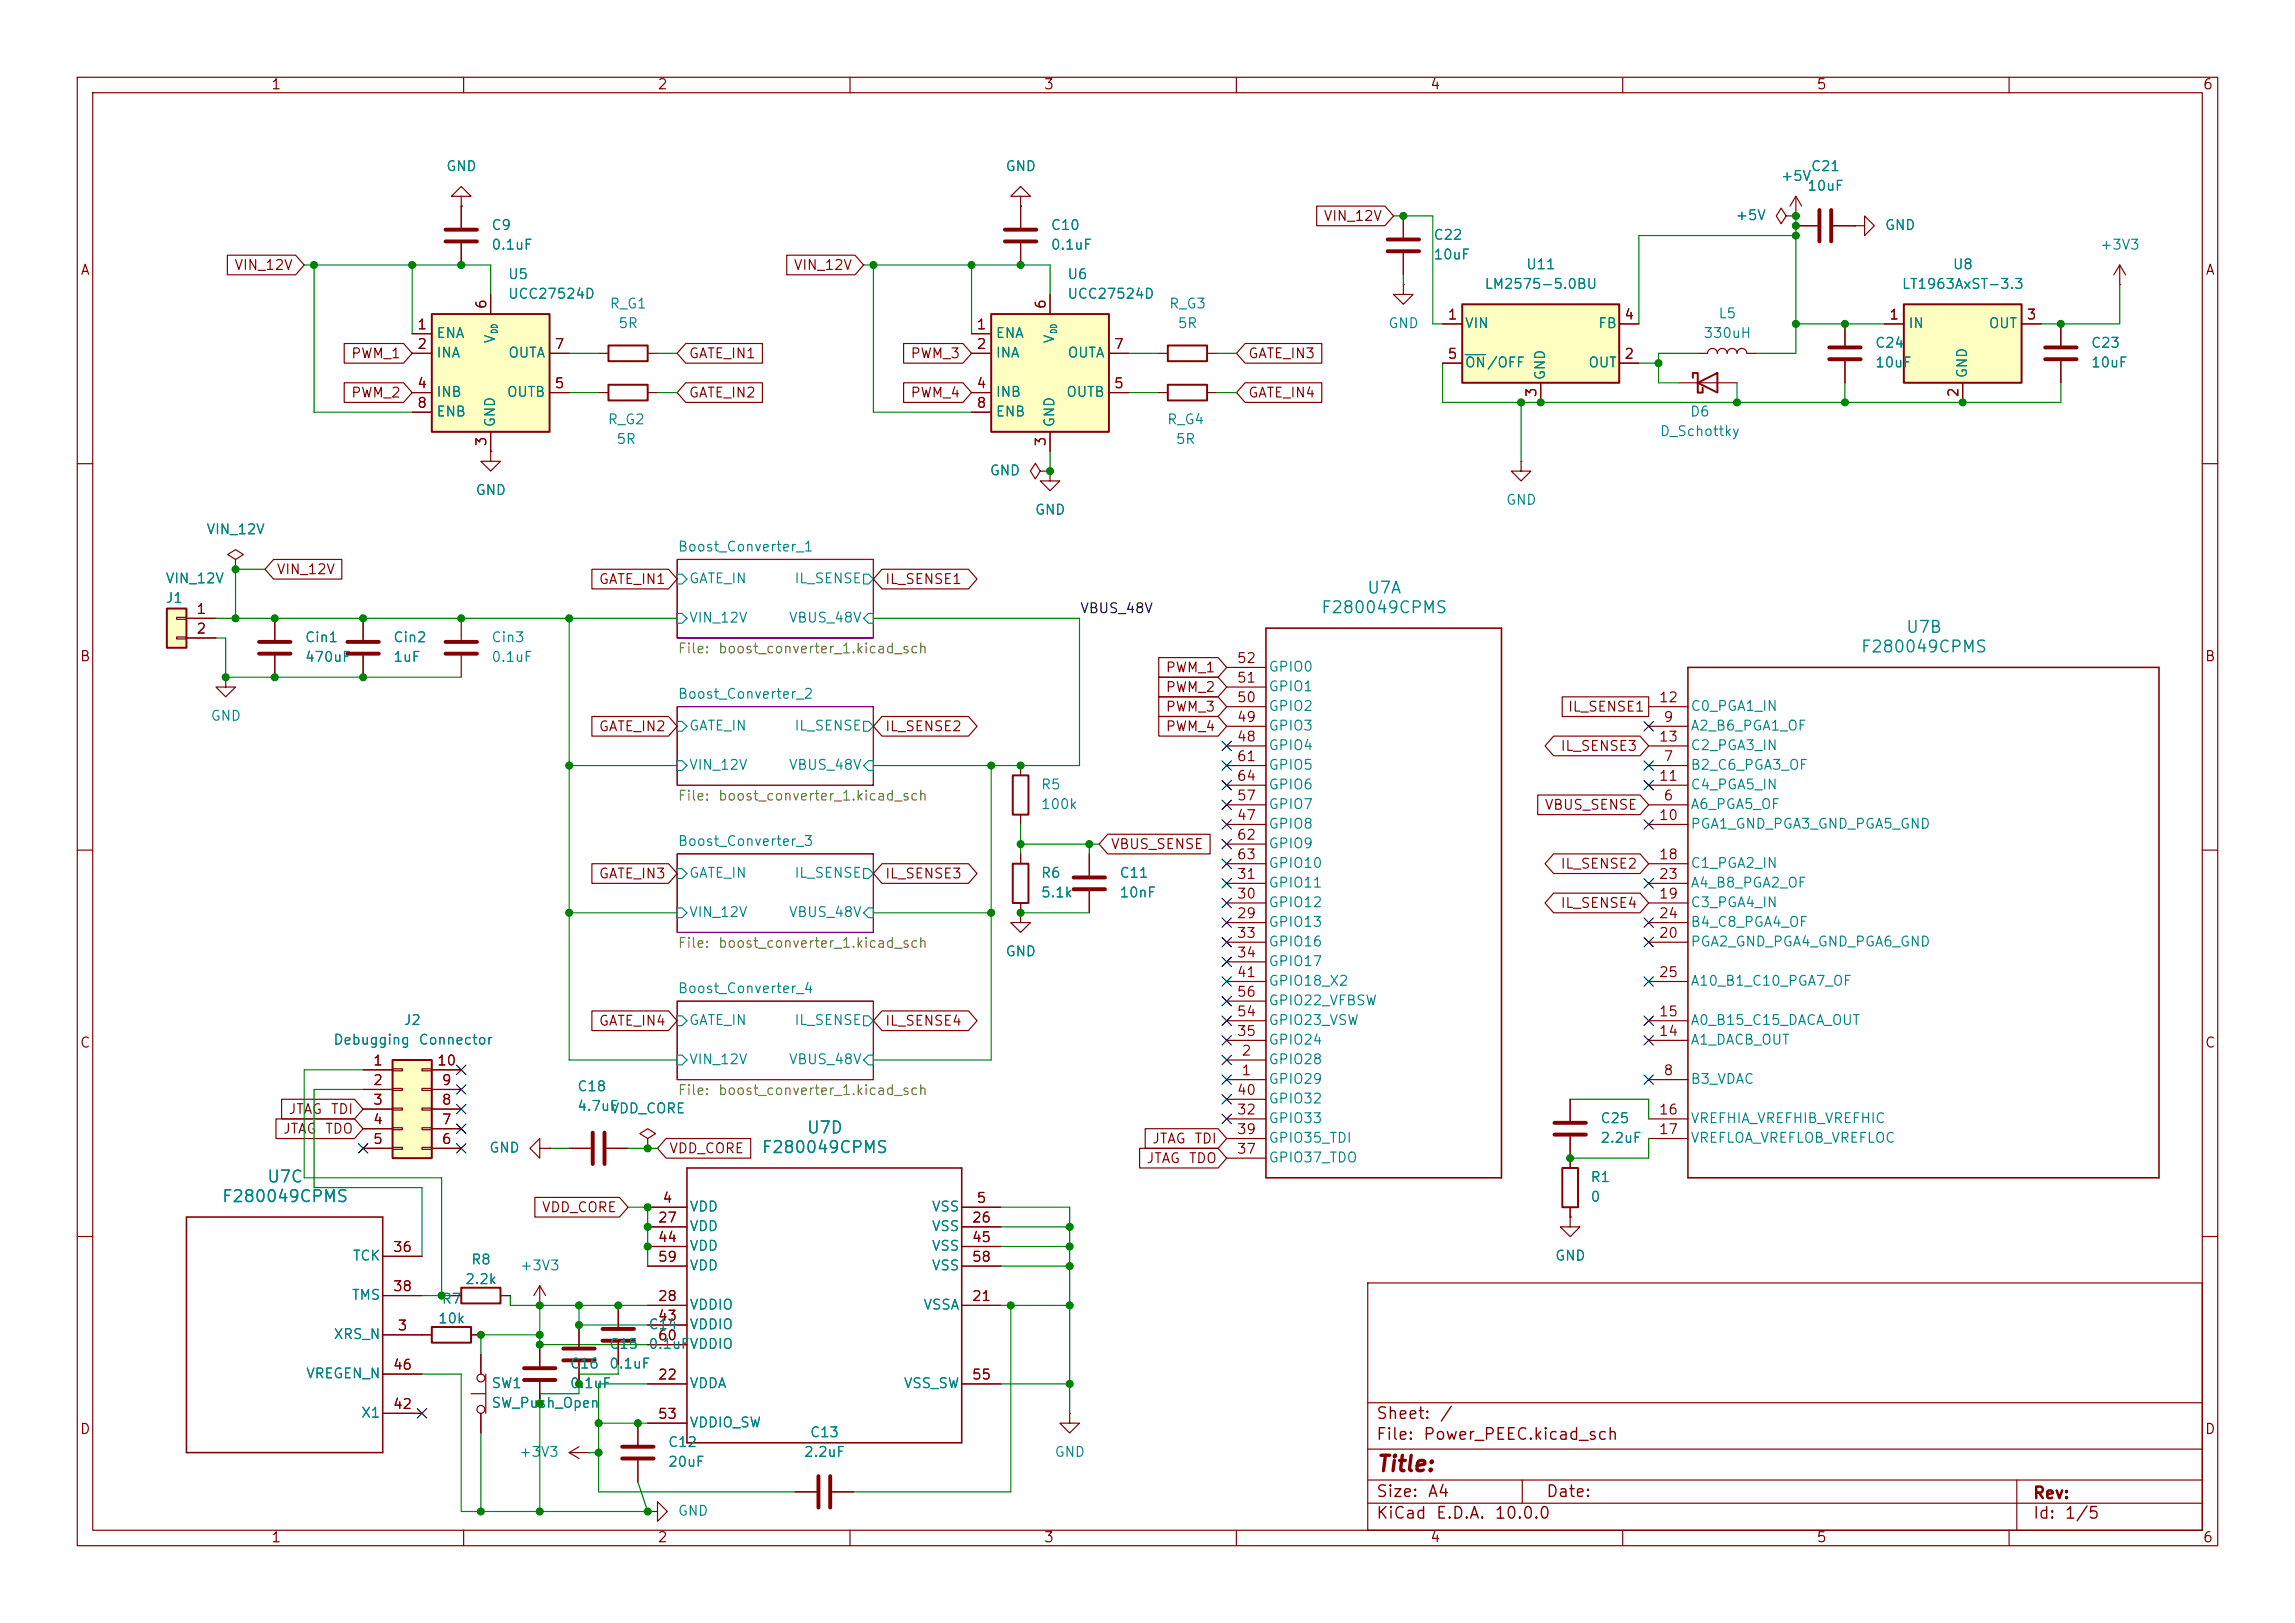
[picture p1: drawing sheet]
<svg xmlns="http://www.w3.org/2000/svg" width="297mm" height="210mm" viewBox="0 0 297 210" stroke-linecap="round" stroke-linejoin="round" font-family="sans-serif">
<defs><g id="words">
<text font-size="2" fill="#840000" x="178" y="190.9">Title:</text>
<g font-size="1.5" fill="#008484">
<text x="176.8" y="77.2">U7A</text>
<text x="170.9" y="79.7">F280049CPMS</text>
<text x="246.6" y="82.3">U7B</text>
<text x="240.7" y="84.8">F280049CPMS</text>
<text x="98.5" y="149.6">F280049CPMS</text>
<text x="104.3" y="147">U7D</text>
<text x="28.6" y="155.9">F280049CPMS</text>
<text x="34.5" y="153.4">U7C</text>
</g>
<g font-size="1.5" fill="#840000">
<text x="178" y="184">Sheet:</text>
<text x="186.2" y="184">/</text>
<text x="178" y="186.7">File:</text>
<text x="184.1" y="186.7">Power_PEEC.kicad_sch</text>
<text x="178" y="196.9">KiCad</text>
<text x="178" y="194.1">Size:</text>
<text x="184.7" y="194.1">A4</text>
<text x="185.7" y="196.9">E.D.A.</text>
<text x="193.3" y="196.9">10.0.0</text>
<text x="200" y="194.1">Date:</text>
<text x="263" y="194.3">Rev:</text>
<text x="263" y="196.9">Id:</text>
<text x="267.1" y="196.9">1/5</text>
</g>
<g font-size="1.3" fill="#840000">
<text x="35" y="11.9">1</text>
<text x="85" y="11.9">2</text>
<text x="135" y="11.9">3</text>
<text x="185" y="11.9">4</text>
<text x="235" y="11.9">5</text>
<text x="285" y="11.9">6</text>
<text x="171.2" y="28.9">VIN_12V</text>
<text x="10.3" y="35.9">A</text>
<text x="30.2" y="35.2">VIN_12V</text>
<text x="102.6" y="35.2">VIN_12V</text>
<text x="285.3" y="35.9">A</text>
<text x="63.2" y="40.1" transform="rotate(-90 63.2 40.1)">6</text>
<text x="135.6" y="40.1" transform="rotate(-90 135.6 40.1)">6</text>
<text x="187.3" y="41.7">1</text>
<text x="210.1" y="41.7">4</text>
<text x="244.4" y="41.7">1</text>
<text x="262.2" y="41.7">3</text>
<text x="45.4" y="46.7">PWM_1</text>
<text x="53.9" y="42.9">1</text>
<text x="53.9" y="45.5">2</text>
<text x="71.7" y="45.5">7</text>
<text x="89.1" y="46.7">GATE_IN1</text>
<text x="117.7" y="46.7">PWM_3</text>
<text x="126.3" y="42.9">1</text>
<text x="126.3" y="45.5">2</text>
<text x="144.1" y="45.5">7</text>
<text x="161.4" y="46.7">GATE_IN3</text>
<text x="187.3" y="46.7">5</text>
<text x="210.1" y="46.7">2</text>
<text x="45.4" y="51.8">PWM_2</text>
<text x="53.9" y="50.5">4</text>
<text x="53.9" y="53.1">8</text>
<text x="71.7" y="50.5">5</text>
<text x="89.1" y="51.8">GATE_IN2</text>
<text x="117.7" y="51.8">PWM_4</text>
<text x="126.3" y="50.5">4</text>
<text x="126.3" y="53.1">8</text>
<text x="144.1" y="50.5">5</text>
<text x="161.4" y="51.8">GATE_IN4</text>
<text x="199.1" y="51.5" transform="rotate(-90 199.1 51.5)">3</text>
<text x="253.7" y="51.5" transform="rotate(-90 253.7 51.5)">2</text>
<text x="63.2" y="57.9" transform="rotate(-90 63.2 57.9)">3</text>
<text x="135.6" y="57.9" transform="rotate(-90 135.6 57.9)">3</text>
<text x="35.7" y="74.6">VIN_12V</text>
<text x="77.4" y="75.9">GATE_IN1</text>
<text x="114.5" y="75.9">IL_SENSE1</text>
<text x="25.3" y="79.8">1</text>
<text x="25.3" y="82.3">2</text>
<text x="10.3" y="85.9">B</text>
<text x="150.8" y="87.3">PWM_1</text>
<text x="150.8" y="89.9">PWM_2</text>
<text x="160" y="88.6">51</text>
<text x="160" y="86.1">52</text>
<text x="285.3" y="85.9">B</text>
<text x="77.4" y="94.9">GATE_IN2</text>
<text x="114.5" y="94.9">IL_SENSE2</text>
<text x="150.8" y="92.4">PWM_3</text>
<text x="150.8" y="94.9">PWM_4</text>
<text x="160" y="93.7">49</text>
<text x="160" y="91.2">50</text>
<text x="202.8" y="92.4">IL_SENSE1</text>
<text x="214.6" y="91.2">12</text>
<text x="215.2" y="93.7">9</text>
<text x="160" y="96.3">48</text>
<text x="160" y="98.8">61</text>
<text x="160" y="101.3">64</text>
<text x="201.9" y="97.5">IL_SENSE3</text>
<text x="214.6" y="101.3">11</text>
<text x="214.6" y="96.3">13</text>
<text x="215.2" y="98.8">7</text>
<text x="160" y="106.4">47</text>
<text x="160" y="103.9">57</text>
<text x="199.8" y="105.1">VBUS_SENSE</text>
<text x="214.6" y="106.4">10</text>
<text x="215.2" y="103.9">6</text>
<text x="77.4" y="114">GATE_IN3</text>
<text x="114.5" y="114">IL_SENSE3</text>
<text x="143.7" y="110.2">VBUS_SENSE</text>
<text x="160" y="109">62</text>
<text x="160" y="111.5">63</text>
<text x="201.9" y="112.7">IL_SENSE2</text>
<text x="214.6" y="111.5">18</text>
<text x="160" y="119.1">29</text>
<text x="160" y="116.6">30</text>
<text x="160" y="114">31</text>
<text x="201.9" y="117.8">IL_SENSE4</text>
<text x="214.6" y="116.6">19</text>
<text x="214.6" y="114">23</text>
<text x="214.6" y="119.1">24</text>
<text x="160" y="121.7">33</text>
<text x="160" y="124.2">34</text>
<text x="214.6" y="121.7">20</text>
<text x="160" y="126.7">41</text>
<text x="160" y="131.8">54</text>
<text x="160" y="129.3">56</text>
<text x="214.6" y="131.8">15</text>
<text x="214.6" y="126.7">25</text>
<text x="10.3" y="135.9">C</text>
<text x="77.4" y="133">GATE_IN4</text>
<text x="114.5" y="133">IL_SENSE4</text>
<text x="160" y="134.4">35</text>
<text x="160.6" y="136.9">2</text>
<text x="214.6" y="134.4">14</text>
<text x="285.3" y="135.9">C</text>
<text x="48.2" y="138.2">1</text>
<text x="48.2" y="140.7">2</text>
<text x="48.2" y="143.3">3</text>
<text x="56.5" y="138.2">10</text>
<text x="57.1" y="143.3">8</text>
<text x="57.1" y="140.7">9</text>
<text x="160" y="142">40</text>
<text x="160.6" y="139.4">1</text>
<text x="215.2" y="139.4">8</text>
<text x="36.5" y="147">JTAG</text>
<text x="37.3" y="144.5">JTAG</text>
<text x="42" y="147">TDO</text>
<text x="42.7" y="144.5">TDI</text>
<text x="48.2" y="145.8">4</text>
<text x="48.2" y="148.3">5</text>
<text x="57.1" y="148.3">6</text>
<text x="57.1" y="145.8">7</text>
<text x="86.5" y="149.5">VDD_CORE</text>
<text x="149" y="148.3">JTAG</text>
<text x="154.5" y="148.3">TDI</text>
<text x="160" y="144.5">32</text>
<text x="160" y="149.6">37</text>
<text x="160" y="147.1">39</text>
<text x="214.6" y="144.5">16</text>
<text x="214.6" y="147.1">17</text>
<text x="85.7" y="156">4</text>
<text x="126.3" y="156">5</text>
<text x="148.3" y="150.8">JTAG</text>
<text x="153.8" y="150.8">TDO</text>
<text x="70" y="157.2">VDD_CORE</text>
<text x="85" y="158.5">27</text>
<text x="85" y="161">44</text>
<text x="125.7" y="158.5">26</text>
<text x="125.7" y="161">45</text>
<text x="50.8" y="162.3">36</text>
<text x="50.8" y="167.4">38</text>
<text x="85" y="163.6">59</text>
<text x="125.7" y="163.6">58</text>
<text x="51.4" y="172.5">3</text>
<text x="85" y="168.7">28</text>
<text x="85" y="171.2">43</text>
<text x="85" y="173.7">60</text>
<text x="125.7" y="168.7">21</text>
<text x="50.8" y="177.5">46</text>
<text x="85" y="178.8">22</text>
<text x="125.7" y="178.8">55</text>
<text x="10.3" y="185.9">D</text>
<text x="50.8" y="182.6">42</text>
<text x="85" y="183.9">53</text>
<text x="285.3" y="185.9">D</text>
<text x="35" y="199.9">1</text>
<text x="85" y="199.9">2</text>
<text x="135" y="199.9">3</text>
<text x="185" y="199.9">4</text>
<text x="235" y="199.9">5</text>
<text x="285" y="199.9">6</text>
</g>
<g font-size="1.3" fill="#008484">
<text x="57.7" y="22.5">GND</text>
<text x="130" y="22.5">GND</text>
<text x="230.4" y="23.7">+5V</text>
<text x="234.3" y="22.5">C21</text>
<text x="224.5" y="28.8">+5V</text>
<text x="233.8" y="25">10uF</text>
<text x="63.5" y="30.1">C9</text>
<text x="63.5" y="32.6">0.1uF</text>
<text x="135.9" y="30.1">C10</text>
<text x="135.9" y="32.6">0.1uF</text>
<text x="185.4" y="31.3">C22</text>
<text x="185.4" y="33.9">10uF</text>
<text x="197.4" y="35.2">U11</text>
<text x="243.8" y="30.1">GND</text>
<text x="252.6" y="35.2">U8</text>
<text x="271.7" y="32.6">+3V3</text>
<text x="65.7" y="36.4">U5</text>
<text x="65.7" y="39">UCC27524D</text>
<text x="78.8" y="40.2">R_G1</text>
<text x="138" y="36.4">U6</text>
<text x="138" y="39">UCC27524D</text>
<text x="151.2" y="40.2">R_G3</text>
<text x="192" y="37.7">LM2575-5.0BU</text>
<text x="222.3" y="41.5">L5</text>
<text x="246" y="37.7">LT1963AxST-3.3</text>
<text x="56.4" y="44">ENA</text>
<text x="56.4" y="46.6">INA</text>
<text x="64.4" y="44.5" transform="rotate(-90 64.4 44.5)">V</text>
<text x="65.7" y="46.6">OUTA</text>
<text x="79.9" y="42.8">5R</text>
<text x="128.8" y="44">ENA</text>
<text x="128.8" y="46.6">INA</text>
<text x="136.8" y="44.5" transform="rotate(-90 136.8 44.5)">V</text>
<text x="138.1" y="46.6">OUTA</text>
<text x="152.3" y="42.8">5R</text>
<text x="179.6" y="42.8">GND</text>
<text x="189.5" y="42.8">VIN</text>
<text x="189.5" y="47.9">ON/OFF</text>
<text x="205.5" y="47.9">OUT</text>
<text x="206.7" y="42.8">FB</text>
<text x="220.4" y="44">330uH</text>
<text x="242.6" y="45.3">C24</text>
<text x="242.6" y="47.9">10uF</text>
<text x="246.9" y="42.8">IN</text>
<text x="257.3" y="42.8">OUT</text>
<text x="270.5" y="45.3">C23</text>
<text x="270.5" y="47.9">10uF</text>
<text x="56.4" y="51.7">INB</text>
<text x="65.5" y="51.7">OUTB</text>
<text x="128.8" y="51.7">INB</text>
<text x="137.9" y="51.7">OUTB</text>
<text x="200.3" y="49.3" transform="rotate(-90 200.3 49.3)">GND</text>
<text x="254.9" y="49" transform="rotate(-90 254.9 49)">GND</text>
<text x="56.4" y="54.2">ENB</text>
<text x="64.4" y="55.4" transform="rotate(-90 64.4 55.4)">GND</text>
<text x="78.6" y="55.2">R_G2</text>
<text x="79.7" y="57.8">5R</text>
<text x="128.8" y="54.2">ENB</text>
<text x="136.8" y="55.4" transform="rotate(-90 136.8 55.4)">GND</text>
<text x="151" y="55.2">R_G4</text>
<text x="152.1" y="57.8">5R</text>
<text x="214.7" y="56.7">D_Schottky</text>
<text x="218.6" y="54.2">D6</text>
<text x="61.5" y="64.4">GND</text>
<text x="128" y="61.8">GND</text>
<text x="194.8" y="65.6">GND</text>
<text x="26.6" y="69.4">VIN_12V</text>
<text x="87.6" y="71.7">Boost_Converter_1</text>
<text x="133.9" y="66.9">GND</text>
<text x="21.3" y="75.8">VIN_12V</text>
<text x="89.1" y="75.8">GATE_IN</text>
<text x="102.7" y="75.8">IL_SENSE</text>
<text x="21.3" y="78.3">J1</text>
<text x="39.4" y="83.4">Cin1</text>
<text x="50.8" y="83.4">Cin2</text>
<text x="63.5" y="83.4">Cin3</text>
<text x="89.1" y="80.9">VIN_12V</text>
<text x="102" y="80.9">VBUS_48V</text>
<text x="39.4" y="86">470uF</text>
<text x="50.8" y="86">1uF</text>
<text x="63.5" y="86">0.1uF</text>
<text x="164.1" y="89.8">GPIO1</text>
<text x="164.1" y="87.2">GPIO0</text>
<text x="27.2" y="93.6">GND</text>
<text x="87.6" y="90.7">Boost_Converter_2</text>
<text x="89.1" y="94.8">GATE_IN</text>
<text x="102.7" y="94.8">IL_SENSE</text>
<text x="164.1" y="94.8">GPIO3</text>
<text x="164.1" y="92.3">GPIO2</text>
<text x="218.7" y="94.8">A2_B6_PGA1_OF</text>
<text x="218.7" y="92.3">C0_PGA1_IN</text>
<text x="89.1" y="99.9">VIN_12V</text>
<text x="102" y="99.9">VBUS_48V</text>
<text x="164.1" y="97.4">GPIO4</text>
<text x="164.1" y="99.9">GPIO5</text>
<text x="218.7" y="99.9">B2_C6_PGA3_OF</text>
<text x="218.7" y="97.4">C2_PGA3_IN</text>
<text x="134.6" y="102.5">R5</text>
<text x="134.6" y="105">100k</text>
<text x="164.1" y="107.5">GPIO8</text>
<text x="164.1" y="105">GPIO7</text>
<text x="164.1" y="102.5">GPIO6</text>
<text x="218.7" y="105">A6_PGA5_OF</text>
<text x="218.7" y="107.5">PGA1_GND_PGA3_GND_PGA5_GND</text>
<text x="218.7" y="102.5">C4_PGA5_IN</text>
<text x="87.6" y="109.8">Boost_Converter_3</text>
<text x="89.1" y="113.9">GATE_IN</text>
<text x="102.7" y="113.9">IL_SENSE</text>
<text x="134.6" y="113.9">R6</text>
<text x="144.8" y="113.9">C11</text>
<text x="164.1" y="110.1">GPIO9</text>
<text x="164.1" y="112.6">GPIO10</text>
<text x="218.7" y="112.6">C1_PGA2_IN</text>
<text x="89.1" y="119">VIN_12V</text>
<text x="102" y="119">VBUS_48V</text>
<text x="134.6" y="116.4">5.1k</text>
<text x="144.8" y="116.4">10nF</text>
<text x="164.1" y="117.7">GPIO12</text>
<text x="164.1" y="115.2">GPIO11</text>
<text x="218.7" y="117.7">C3_PGA4_IN</text>
<text x="218.7" y="115.2">A4_B8_PGA2_OF</text>
<text x="130" y="124.1">GND</text>
<text x="164.1" y="120.2">GPIO13</text>
<text x="164.1" y="122.8">GPIO16</text>
<text x="164.1" y="125.3">GPIO17</text>
<text x="218.7" y="122.8">PGA2_GND_PGA4_GND_PGA6_GND</text>
<text x="218.7" y="120.2">B4_C8_PGA4_OF</text>
<text x="87.6" y="128.8">Boost_Converter_4</text>
<text x="164.1" y="127.9">GPIO18_X2</text>
<text x="164.1" y="130.4">GPIO22_VFBSW</text>
<text x="218.7" y="127.9">A10_B1_C10_PGA7_OF</text>
<text x="43" y="135.5">Debugging</text>
<text x="52.1" y="132.9">J2</text>
<text x="54.1" y="135.5">Connector</text>
<text x="89.1" y="132.9">GATE_IN</text>
<text x="102.7" y="132.9">IL_SENSE</text>
<text x="164.1" y="135.5">GPIO24</text>
<text x="164.1" y="132.9">GPIO23_VSW</text>
<text x="218.7" y="135.5">A1_DACB_OUT</text>
<text x="218.7" y="132.9">A0_B15_C15_DACA_OUT</text>
<text x="74.6" y="141.5">C18</text>
<text x="89.1" y="138">VIN_12V</text>
<text x="102" y="138">VBUS_48V</text>
<text x="164.1" y="140.6">GPIO29</text>
<text x="164.1" y="138">GPIO28</text>
<text x="164.1" y="143.1">GPIO32</text>
<text x="218.7" y="140.6">B3_VDAC</text>
<text x="63.2" y="149.5">GND</text>
<text x="74.6" y="144.1">4.7uF</text>
<text x="78.9" y="144.4">VDD_CORE</text>
<text x="164.1" y="145.6">GPIO33</text>
<text x="164.1" y="148.2">GPIO35_TDI</text>
<text x="207" y="145.6">C25</text>
<text x="207" y="148.2">2.2uF</text>
<text x="218.7" y="145.6">VREFHIA_VREFHIB_VREFHIC</text>
<text x="218.7" y="148.2">VREFLOA_VREFLOB_VREFLOC</text>
<text x="164.1" y="150.7">GPIO37_TDO</text>
<text x="205.7" y="153.3">R1</text>
<text x="205.7" y="155.8">0</text>
<text x="89.2" y="157.1">VDD</text>
<text x="89.2" y="159.6">VDD</text>
<text x="120.5" y="157.1">VSS</text>
<text x="120.5" y="159.6">VSS</text>
<text x="45.6" y="163.4">TCK</text>
<text x="60.1" y="166.5">2.2k</text>
<text x="60.9" y="163.9">R8</text>
<text x="67.2" y="164.7">+3V3</text>
<text x="89.2" y="162.2">VDD</text>
<text x="89.2" y="164.7">VDD</text>
<text x="120.5" y="162.2">VSS</text>
<text x="120.5" y="164.7">VSS</text>
<text x="201.2" y="163.4">GND</text>
<text x="43.1" y="173.6">XRS_N</text>
<text x="45.4" y="168.5">TMS</text>
<text x="56.6" y="171.6">10k</text>
<text x="57.1" y="169">R7</text>
<text x="83.8" y="172.3">C14</text>
<text x="89.2" y="169.8">VDDIO</text>
<text x="89.2" y="172.3">VDDIO</text>
<text x="119.4" y="169.8">VSSA</text>
<text x="39.5" y="178.7">VREGEN_N</text>
<text x="63.5" y="179.9">SW1</text>
<text x="73.7" y="177.4">C16</text>
<text x="73.7" y="179.9">0.1uF</text>
<text x="78.7" y="174.9">C15</text>
<text x="78.7" y="177.4">0.1uF</text>
<text x="83.8" y="174.9">0.1uF</text>
<text x="89.2" y="179.9">VDDA</text>
<text x="89.2" y="174.9">VDDIO</text>
<text x="116.9" y="179.9">VSS_SW</text>
<text x="46.7" y="183.7">X1</text>
<text x="63.5" y="182.5">SW_Push_Open</text>
<text x="89.2" y="185">VDDIO_SW</text>
<text x="67.1" y="188.8">+3V3</text>
<text x="86.4" y="187.6">C12</text>
<text x="86.4" y="190.1">20uF</text>
<text x="103.9" y="188.8">2.2uF</text>
<text x="104.7" y="186.3">C13</text>
<text x="136.4" y="188.8">GND</text>
<text x="87.6" y="196.4">GND</text>
</g>
<text font-size="1.3" x="139.7" y="79.7">VBUS_48V</text>
<g font-size="1.3" fill="#848400">
<text x="87.6" y="84.9">File:</text>
<text x="92.9" y="84.9">boost_converter_1.kicad_sch</text>
<text x="87.6" y="103.9">File:</text>
<text x="92.9" y="103.9">boost_converter_1.kicad_sch</text>
<text x="87.6" y="123">File:</text>
<text x="92.9" y="123">boost_converter_1.kicad_sch</text>
<text x="87.6" y="142">File:</text>
<text x="92.9" y="142">boost_converter_1.kicad_sch</text>
</g>
<g font-size=".8" fill="#008484">
<text x="64.6" y="43.2" transform="rotate(-90 64.6 43.2)">DD</text>
<text x="136.9" y="43.2" transform="rotate(-90 136.9 43.2)">DD</text>
</g>
</g></defs>
<g fill="none" stroke="#840000" stroke-width=".15">
<path d="M10 10h277v190h-277zM12 12h273v186h-273zM60 10v2M110 10v2M160 10v2M210 10v2M260 10v2M149.9 50.8h1.2M149.9 45.7h1.2M156.2 50.8h1.3M156.2 45.7h1.3M217.2 49.5h7.6"/>
<path d="M266.7 41.9v2.8M266.7 46.7v2.8M10 60h2M285 60h2M35.6 80v2.8M35.6 84.8v2.8M47 80v2.8M47 84.8v2.8M59.7 80v2.8M59.7 84.8v2.8M10 110h2M285 110h2"/>
<path d="M69.8 148.6v-1.3l-1.2 1.3 1.2 1.3v-1.3h1.3M71.1 148.6h.1M73.7 148.6h2.8M78.5 148.6h2.8M10 160h2M49.5 172.7h6.4M49.5 162.6h5.1M49.5 167.6h5.1M49.5 177.8h5.1M58.4 167.6h1.3M61 172.7h1.2M64.8 167.6h1.2"/>
<path d="M80 168.9v2.8M80 173.7v2.8M177 166h108v32h-108zM285 160h2M49.5 182.9h5.1M60 198v2M110 198v2M160 198v2M177 194.5h108M177 191.5h108M177 187.5h108M177 181.5h108"/>
<path d="M197 191.5v3M210 198v2M260 198v2M261 191.5v6.5"/>
</g>
<path d="M87.6 72.4h25.4v10.2h-25.4zM87.6 91.4h25.4v10.2h-25.4zM87.6 110.5h25.4v10.2h-25.4zM87.6 129.5h25.4v10.2h-25.4z" fill="none" stroke="#840084" stroke-width=".15"/>
<g fill="none" stroke="#008484" stroke-width=".15">
<path d="M87.6 74.3h.7l.6 .6-.6 .7h-.7zM87.6 79.4h.7l.6 .6-.6 .6h-.7zM111.8 74.3h.6l.6 .6-.6 .7h-.6zM112.4 79.4h.6v1.2h-.6l-.6-.6zM87.6 93.3h.7l.6 .7-.6 .6h-.7zM87.6 98.4h.7l.6 .7-.6 .6h-.7zM111.8 93.3h.6l.6 .7-.6 .6h-.6zM112.4 98.4h.6v1.3h-.6l-.6-.6zM87.6 112.4h.7l.6 .6-.6 .7h-.7zM87.6 117.5h.7l.6 .6-.6 .6h-.7zM111.8 112.4h.6l.6 .6-.6 .7h-.6zM112.4 117.5h.6v1.2h-.6l-.6-.6z"/>
<path d="M87.6 131.4h.7l.6 .7-.6 .6h-.7zM87.6 136.5h.7l.6 .7-.6 .6h-.7zM111.8 131.4h.6l.6 .7-.6 .6h-.6zM112.4 136.5h.6v1.3h-.6l-.6-.6z"/>
</g>
<path d="M24.1 157.5h25.4v30.5h-25.4z" fill="none" stroke="#840000" stroke-width=".2"/>
<path d="M264.7 45h4M264.7 46.5h4M33.5 83.1h4.1M33.5 84.6h4.1M45 83.1h4M45 84.6h4M57.7 83.1h4M57.7 84.6h4M76.7 146.6v4M78.2 146.6v4M78 172h4M78 173.5h4" fill="none" stroke="#840000" stroke-width=".51"/>
<path d="M151.1 49.8h5.1v2h-5.1zM151.1 44.7h5.1v2h-5.1zM219.1 48.9v-.6h.6v2.5h.6v-.6M219.7 49.5l2.5-1.2v2.5zM55.9 171.7h5.1v2h-5.1zM59.7 166.6h5.1v2.1h-5.1z" fill="none" stroke="#840000" stroke-width=".25"/>
<path d="M50.8 137.2h5.1v12.7h-5.1z" fill="#ffffc2"/>
<path d="M50.8 137.2h5.1v12.7h-5.1z" fill="none" stroke="#840000" stroke-width=".25"/>
<g fill="none" stroke="#840000" stroke-width=".15">
<path d="M181.6 27.9v2.8M181.6 32.8v2.8M232.4 27.9h.1M232.4 29.2h2.8M232.4 25.4l-.8 1.3M232.4 25.4l.8 1.3M232.4 25.4v2.5M237.2 29.2h2.8M63.5 58.4v1.3h1.3l-1.3 1.3-1.3-1.3h1.3M63.5 58.4h.1M47 138.4h3.8M50.8 138.3h1.3v.3h-1.3z"/>
<path d="M54.6 138.3h1.3v.3h-1.3zM55.9 138.4h3.8M47 141h3.8M47 143.5h3.8M47 146.1h3.8M47 148.6h3.8M50.8 140.8h1.3v.3h-1.3zM50.8 143.4h1.3v.2h-1.3zM50.8 145.9h1.3v.3h-1.3zM50.8 148.5h1.3v.2h-1.3zM54.6 140.8h1.3v.3h-1.3zM54.6 143.4h1.3v.2h-1.3z"/>
<path d="M54.6 145.9h1.3v.3h-1.3zM54.6 148.5h1.3v.2h-1.3zM55.9 141h3.8M55.9 143.5h3.8M55.9 146.1h3.8M55.9 148.6h3.8M83.8 147.3l1-.6-1-.6-1 .6 1 .6v1.3M83.8 148.6h.1M73.7 188l1.2 .7M73.7 188h2.5M74.9 187.2l-1.2 .8M76.2 188h.1"/>
</g>
<path d="M179.6 32.5h4M179.6 31h4M235.5 27.2v4M237 27.2v4" fill="none" stroke="#840000" stroke-width=".51"/>
<path d="M55.9 40.6h15.2v15.3h-15.2z" fill="#ffffc2"/>
<path d="M55.9 40.6h15.2v15.3h-15.2zM78.7 44.7h5.1v2h-5.1zM78.7 49.8h5.1v2h-5.1z" fill="none" stroke="#840000" stroke-width=".25"/>
<g fill="none" stroke="#840000" stroke-width=".15">
<path d="M63.5 38.1v2.5M181.6 36.8v1.3h1.3l-1.3 1.3-1.3-1.3h1.3M181.6 36.8h.1M53.3 43.2h2.6M53.3 45.7h2.6M53.3 50.8h2.6M53.3 53.3h2.6M63.5 55.9v2.5M71.1 45.7h2.6M71.1 50.8h2.6M77.5 45.7h1.2M77.5 50.8h1.2"/>
<path d="M83.8 45.7h1.3M83.8 50.8h1.3M30.5 72.4l1-.6-1-.7-1 .7 1 .6v1.3M30.5 73.7h.1M69.8 168.9h.1M69.8 166.4l-.7 1.2M69.8 166.4l.8 1.2M69.8 166.4v2.5"/>
</g>
<path d="M21.6 78.7h2.5v5.1h-2.5z" fill="#ffffc2"/>
<path d="M21.6 78.7h2.5v5.1h-2.5z" fill="none" stroke="#840000" stroke-width=".25"/>
<path d="M231.1 27.9l-.6-1-.6 1 .6 1.1 .6-1.1h1.3M232.4 27.9h.1M196.8 59.7v1.3h1.3l-1.3 1.2-1.2-1.2h1.2M196.8 59.7h.1M22.9 79.9h1.2v.2h-1.2zM22.9 82.4h1.2v.3h-1.2zM24.1 80h3.8M24.1 82.6h3.8" fill="none" stroke="#840000" stroke-width=".15"/>
<path d="M189.2 39.4h20.3v10.1h-20.3z" fill="#ffffc2"/>
<path d="M189.2 39.4h20.3v10.1h-20.3zM131.1 111.8h2v5h-2zM131.1 100.3h2v5.1h-2zM202.2 151.1h2v5.1h-2z" fill="none" stroke="#840000" stroke-width=".25"/>
<g fill="none" stroke="#840000" stroke-width=".15">
<path d="M59.7 25.4h1.3l-1.3-1.3-1.3 1.3h1.3v1.3M59.7 26.7h.1M59.7 26.7v2.8M59.7 31.5v2.8M132.1 26.7v2.8M132.1 31.5v2.8M186.7 41.9h2.5M186.7 47h2.5M199.4 49.5v2.6M209.5 41.9h2.6M209.5 47h2.6M135.9 61v1.2h1.3l-1.3 1.3-1.3-1.3h1.3"/>
<path d="M135.9 61h.1M132.1 99.1v1.2M158.7 99.1h5.1M158.7 94h5.1M158.7 91.4h5.1M158.7 96.5h5.1M158.7 88.9h5.1M158.7 86.4h5.1M213.4 99.1h5M213.4 94h5M213.4 91.4h5M213.4 96.5h5"/>
<path d="M132.1 118.1v1.3h1.2l-1.2 1.3-1.3-1.3h1.3M132.1 118.1h.1M132.1 105.4v1.3M132.1 110.5v1.3M132.1 116.8v1.3M158.7 104.1h5.1M158.7 106.7h5.1M158.7 101.6h5.1M158.7 111.8h5.1M158.7 116.8h5.1M158.7 114.3h5.1M158.7 119.4h5.1"/>
<path d="M158.7 109.2h5.1M213.4 104.1h5M213.4 106.7h5M213.4 101.6h5M213.4 111.8h5M213.4 116.8h5M213.4 114.3h5M213.4 119.4h5M158.7 139.7h5.1M158.7 134.6h5.1M158.7 132.1h5.1M158.7 121.9h5.1"/>
<path d="M158.7 127h5.1M158.7 137.2h5.1M158.7 124.5h5.1M158.7 129.5h5.1M213.4 139.7h5M213.4 134.6h5M213.4 132.1h5M213.4 121.9h5M213.4 127h5M83.8 156.2h5.1M83.8 158.8h5.1M124.5 156.2h5"/>
<path d="M124.5 158.8h5M158.7 144.8h5.1M158.7 147.3h5.1M158.7 149.9h5.1M158.7 142.2h5.1M203.2 157.5v1.3h1.3l-1.3 1.2-1.3-1.2h1.3M203.2 157.5h.1M203.2 149.9v1.2M203.2 156.2v1.3M213.4 144.8h5M213.4 147.3h5M62.2 175.3v2.5"/>
<path d="M62.9 177.8v5.1M69.8 174v2.8M69.8 178.8v2.8M74.9 171.5v2.7M74.9 176.3v2.8M83.8 168.9h5.1M83.8 179.1h5.1M83.8 171.5h5.1M83.8 161.3h5.1M83.8 163.8h5.1M83.8 174h5.1M124.5 168.9h5"/>
<path d="M124.5 179.1h5M124.5 161.3h5M124.5 163.8h5M61 180.3h1.9M62.2 182.9v2.5M82.5 184.2v2.7M82.5 189v2.8M83.8 195.6h1.3v-1.3l1.3 1.3-1.3 1.3v-1.3M83.8 195.6h.1M83.8 184.2h5.1M102.9 193h2.8M107.7 193h2.8"/>
<circle cx="62.2" cy="178.3" r=".51"/>
<circle cx="62.2" cy="182.4" r=".51"/>
</g>
<path d="M189.6 45.9h2.6" fill="none" stroke="#008484" stroke-width=".15"/>
<path d="M57.7 31.2h4M57.7 29.7h4M130 31.2h4.1M130 29.7h4.1M67.8 177h4.1M67.8 178.6h4.1M72.9 174.5h4.1M72.9 176h4.1M80.5 187.2h4.1M80.5 188.7h4.1M105.9 191v4.1M107.4 191v4.1" fill="none" stroke="#840000" stroke-width=".51"/>
<path d="M163.8 81.3h30.5v71.1h-30.5zM218.4 86.4h61v66h-61zM88.9 151.1h35.6v35.6h-35.6z" fill="none" stroke="#840000" stroke-width=".2"/>
<path d="M128.3 40.6h15.2v15.3h-15.2z" fill="#ffffc2"/>
<path d="M128.3 40.6h15.2v15.3h-15.2z" fill="none" stroke="#840000" stroke-width=".25"/>
<g fill="none" stroke="#840000" stroke-width=".15">
<path d="M132.1 25.4h1.2l-1.2-1.3-1.3 1.3h1.3v1.3M132.1 26.7h.1M135.9 38.1v2.5M240 29.2h1.3v-1.3l1.3 1.3-1.3 1.3v-1.3M240 29.2h.1M125.7 43.2h2.6M125.7 45.7h2.6M125.7 50.8h2.6M125.7 53.3h2.6M135.9 55.9v2.5M143.5 45.7h2.5M143.5 50.8h2.5"/>
<path d="M219.7 45.7h1.3a.64 .64 0 0 1 .6-.6 .64 .64 0 0 1 .6 .6 .64 .64 0 0 1 .7-.6 .64 .64 0 0 1 .6 .6 .64 .64 0 0 1 .7-.6 .64 .64 0 0 1 .6 .6 .64 .64 0 0 1 .6-.6 .64 .64 0 0 1 .7 .6h1.2M134.6 61l-.6-1.1-.7 1.1 .7 1 .6-1h1.3M135.9 61h.1M141 110.5v2.8M141 115.3v2.8M138.4 182.9v1.3h1.3l-1.3 1.2-1.2-1.2h1.2M138.4 182.9h.1"/>
</g>
<path d="M138.9 113.5h4.1M138.9 115.1h4.1" fill="none" stroke="#840000" stroke-width=".51"/>
<path d="M246.4 39.4h15.2v10.1h-15.2z" fill="#ffffc2"/>
<path d="M246.4 39.4h15.2v10.1h-15.2z" fill="none" stroke="#840000" stroke-width=".25"/>
<g fill="none" stroke="#840000" stroke-width=".15">
<path d="M29.4 33h8.9l1.1 1.3-1.1 1.3h-8.9zM59.7 26.7h.1M59.7 26.7v2.8M59.7 31.5v2.8M63.5 38.1v2.5M101.8 33h8.8l1.2 1.3-1.2 1.3h-8.8zM132.1 26.7h.1M132.1 26.7v2.8M132.1 31.5v2.8M135.9 38.1v2.5M170.4 26.7h8.8l1.1 1.2-1.1 1.3h-8.8zM181.6 27.9v2.8"/>
<path d="M181.6 32.8v2.8M232.4 27.9h.1M232.4 29.2h2.8M237.2 29.2h2.8M240 29.2h.1M274.3 36.8h.1M274.3 34.3l-.7 1.3M274.3 34.3l.8 1.3M274.3 34.3v2.5M44.5 44.4h7.7l1.1 1.3-1.1 1.3h-7.7zM44.5 49.5h7.7l1.1 1.3-1.1 1.3h-7.7zM53.3 43.2h2.6"/>
<path d="M53.3 45.7h2.6M53.3 50.8h2.6M53.3 53.3h2.6M63.5 58.4h.1M63.5 55.9v2.5M71.1 45.7h2.6M71.1 50.8h2.6M88.7 44.4h10v2.6h-10l-1.1-1.3zM88.7 49.5h10v2.6h-10l-1.1-1.3zM116.9 44.4h7.7l1.1 1.3-1.1 1.3h-7.7zM116.9 49.5h7.7l1.1 1.3-1.1 1.3h-7.7zM125.7 43.2h2.6"/>
<path d="M125.7 45.7h2.6M125.7 50.8h2.6M125.7 53.3h2.6M135.9 55.9v2.5M143.5 45.7h2.5M143.5 50.8h2.5M161.1 44.4h10v2.6h-10l-1.1-1.3zM161.1 49.5h10v2.6h-10l-1.1-1.3zM186.7 41.9h2.5M186.7 47h2.5M199.4 49.5v2.6M209.5 41.9h2.6"/>
<path d="M209.5 47h2.6M238.8 41.9v2.8M238.8 46.7v2.8M243.8 41.9h2.6M254 49.5v2.6M261.6 41.9h2.6M266.7 41.9v2.8M266.7 46.7v2.8M30.5 73.7h.1M35.4 72.4h8.8v2.5h-8.8l-1.1-1.2zM76.6 73.7h9.9l1.1 1.2-1.1 1.3h-9.9zM114.1 73.7h11.2l1.1 1.2-1.1 1.3h-11.2l-1.1-1.3z"/>
<path d="M135.9 61h.1M24.1 80h3.8M24.1 82.6h3.8M29.2 87.6v1.3h1.3l-1.3 1.3-1.3-1.3h1.3M29.2 87.6h.1M35.6 80v2.8M35.6 84.8v2.8M47 80v2.8M47 84.8v2.8M76.6 92.7h9.9l1.1 1.3-1.1 1.3h-9.9zM114.1 92.7h11.2l1.1 1.3-1.1 1.3h-11.2l-1.1-1.3zM150 90.2h7.6l1.1 1.2-1.1 1.3h-7.6z"/>
<path d="M150 85.1h7.6l1.1 1.3-1.1 1.2h-7.6zM150 92.7h7.6l1.1 1.3-1.1 1.3h-7.6zM150 87.6h7.6l1.1 1.3-1.1 1.3h-7.6zM201.1 95.2h11.1l1.2 1.3-1.2 1.3h-11.1l-1.2-1.3zM202.2 90.2h11.2v2.5h-11.2zM76.6 111.8h9.9l1.1 1.2-1.1 1.3h-9.9zM114.1 111.8h11.2l1.1 1.2-1.1 1.3h-11.2l-1.1-1.3zM132.1 118.1h.1M132.1 110.5v1.3M132.1 116.8v1.3M141 110.5v2.8M141 115.3v2.8"/>
<path d="M143.4 107.9h13.2v2.6h-13.2l-1.2-1.3zM199 102.9h13.2l1.2 1.2-1.2 1.3h-13.2zM201.1 115.6h11.1l1.2 1.2-1.2 1.3h-11.1l-1.2-1.3zM201.1 110.5h11.1l1.2 1.3-1.2 1.2h-11.1l-1.2-1.2zM47 138.4h3.8M55.9 138.4h3.8M76.6 130.8h9.9l1.1 1.3-1.1 1.3h-9.9zM114.1 130.8h11.2l1.1 1.3-1.1 1.3h-11.2l-1.1-1.3zM35.7 144.8h10.2l1.1 1.3-1.1 1.2h-10.2zM36.4 142.2h9.5l1.1 1.3-1.1 1.3h-9.5zM47 148.6h3.8M47 141h3.8"/>
<path d="M47 143.5h3.8M47 146.1h3.8M55.9 148.6h3.8M55.9 141h3.8M55.9 143.5h3.8M55.9 146.1h3.8M69.2 154.9h11l1.1 1.3-1.1 1.3h-11zM71.1 148.6h.1M73.7 148.6h2.8M78.5 148.6h2.8M83.8 148.6h.1M83.8 156.2h5.1"/>
<path d="M83.8 158.8h5.1M86.2 147.3h11v2.6h-11l-1.1-1.3zM124.5 156.2h5M124.5 158.8h5M147.5 148.6h10.1l1.1 1.3-1.1 1.2h-10.1zM148.2 146h9.4l1.1 1.3-1.1 1.3h-9.4zM203.2 157.5h.1M203.2 142.2v2.8M203.2 147.1v4M203.2 156.2v1.3M49.5 172.7h6.4M49.5 162.6h5.1"/>
<path d="M49.5 167.6h5.1M49.5 177.8h5.1M58.4 167.6h1.3M61 172.7h1.2M62.2 175.3v2.5M64.8 167.6h1.2M69.8 174v2.8M69.8 178.8v2.8M74.9 171.5v2.7M74.9 176.3v2.8M80 168.9v2.8M80 173.7v2.8"/>
<path d="M83.8 168.9h5.1M83.8 179.1h5.1M83.8 171.5h5.1M83.8 161.3h5.1M83.8 163.8h5.1M83.8 174h5.1M124.5 168.9h5M124.5 179.1h5M124.5 161.3h5M124.5 163.8h5M49.5 182.9h5.1M62.2 182.9v2.5"/>
<path d="M82.5 184.2v2.7M82.5 189v2.8M83.8 184.2h5.1M102.9 193h2.8M107.7 193h2.8"/>
</g>
<path d="M236.7 45h4.1M236.7 46.5h4.1M201.2 145.3h4M201.2 146.8h4" fill="none" stroke="#840000" stroke-width=".51"/>
<g fill="none" stroke="#008400" stroke-width=".15">
<path d="M39.4 34.3h24.1v3.8M40.6 34.3v19h12.7M53.3 34.3v8.9M111.8 34.3h24.1v3.8M113 34.3v19h12.7M125.7 34.3v8.9M180.3 27.9h5.1v14h1.3M181.6 35.6v1.2M232.4 27.9v17.8h-5.1M232.4 30.5h-20.3v11.4M274.3 36.8v5.1h-10.1M73.7 45.7h3.8"/>
<path d="M73.7 50.8h3.8M85.1 45.7h2.5M85.1 50.8h2.5M135.9 58.4v2.6M146 45.7h3.9M146 50.8h3.9M157.5 45.7h2.5M157.5 50.8h2.5M186.7 47v5.1h80v-2.6M196.8 52.1v7.6M212.1 47h2.5M219.7 45.7h-5.1v3.8h2.6"/>
<path d="M224.8 49.5v2.6M232.4 41.9h11.4M238.8 49.5v2.6M34.3 73.7h-3.8v6.3M27.9 82.6h1.3v5h30.5M27.9 80h59.7M73.7 99.1h13.9M73.7 80v57.2h13.9M113 80h26.7v19.1h-26.7M128.3 99.1v38.1h-15.3M73.7 118.1h13.9M113 118.1h15.3"/>
<path d="M132.1 106.7v3.8M132.1 118.1h8.9M132.1 109.2h10.1M141 109.2v1.3M47 138.4h-7.6v14h17.7v15.2M47 141h-6.4v12.7h14v8.9M71.1 148.6h2.6M81.3 156.2h2.5v7.6M81.3 148.6h3.8M129.5 156.2h8.9v26.7M129.5 158.8h8.9M203.2 142.2h10.2v2.6"/>
<path d="M213.4 147.3v2.6h-10.2M54.6 167.6h3.8M54.6 177.8h5.1v17.8h24.1l-1.3-3.8M66 167.6v1.3h17.8M69.8 168.9v5.1h14M69.8 172.7h-7.6v2.6M74.9 168.9v2.6h8.9M80 176.5v1.3h-5.1v2.5h-5.1v15.3M83.8 179.1h-6.3v13.9h25.4M129.5 168.9h8.9M129.5 179.1h8.9M129.5 163.8h8.9"/>
<path d="M129.5 161.3h8.9M130.8 168.9v24.1h-20.3M62.2 185.4v10.2M76.2 188h1.3M77.5 184.2h6.3"/>
</g>
<g fill="none" stroke="#000084" stroke-width=".15">
<path d="M158.1 98.5l1.3 1.2M158.1 95.9l1.3 1.2M159.4 98.5l-1.3 1.2M159.4 95.9l-1.3 1.2M212.8 98.5l1.2 1.2M212.8 93.4l1.2 1.2M214 98.5l-1.2 1.2M214 93.4l-1.2 1.2M158.1 116.2l1.3 1.2M158.1 118.8l1.3 1.2M158.1 111.2l1.3 1.2M158.1 113.7l1.3 1.2"/>
<path d="M158.1 108.6l1.3 1.2M158.1 106.1l1.3 1.2M158.1 103.5l1.3 1.2M158.1 101l1.3 1.2M159.4 116.2l-1.3 1.2M159.4 118.8l-1.3 1.2M159.4 111.2l-1.3 1.2M159.4 113.7l-1.3 1.2M159.4 108.6l-1.3 1.2M159.4 106.1l-1.3 1.2M159.4 103.5l-1.3 1.2M159.4 101l-1.3 1.2"/>
<path d="M212.8 118.8l1.2 1.2M212.8 113.7l1.2 1.2M212.8 106.1l1.2 1.2M212.8 101l1.2 1.2M214 118.8l-1.2 1.2M214 113.7l-1.2 1.2M214 106.1l-1.2 1.2M214 101l-1.2 1.2M59.1 137.8l1.2 1.2M60.3 137.8l-1.2 1.2M158.1 139.1l1.3 1.2M158.1 136.6l1.3 1.2"/>
<path d="M158.1 134l1.3 1.2M158.1 126.4l1.3 1.2M158.1 131.5l1.3 1.2M158.1 123.9l1.3 1.2M158.1 121.3l1.3 1.2M158.1 128.9l1.3 1.2M159.4 139.1l-1.3 1.2M159.4 136.6l-1.3 1.2M159.4 134l-1.3 1.2M159.4 126.4l-1.3 1.2M159.4 131.5l-1.3 1.2M159.4 123.9l-1.3 1.2"/>
<path d="M159.4 121.3l-1.3 1.2M159.4 128.9l-1.3 1.2M212.8 121.3l1.2 1.2M212.8 126.4l1.2 1.2M212.8 134l1.2 1.2M212.8 139.1l1.2 1.2M212.8 131.5l1.2 1.2M214 121.3l-1.2 1.2M214 126.4l-1.2 1.2M214 134l-1.2 1.2M214 139.1l-1.2 1.2M214 131.5l-1.2 1.2"/>
<path d="M46.4 148l1.2 1.2M47.6 148l-1.2 1.2M59.1 145.4l1.2 1.3M59.1 142.9l1.2 1.2M59.1 140.4l1.2 1.2M59.1 148l1.2 1.2M60.3 145.4l-1.2 1.3M60.3 142.9l-1.2 1.2M60.3 140.4l-1.2 1.2M60.3 148l-1.2 1.2M158.1 144.2l1.3 1.2M158.1 141.6l1.3 1.2"/>
<path d="M159.4 144.2l-1.3 1.2M159.4 141.6l-1.3 1.2M54 182.3l1.2 1.2M55.2 182.3l-1.2 1.2"/>
</g>
<path d="M189.6 45.9h2.6" fill="none" stroke="#008484" stroke-width=".15"/>
<g fill="#008400" stroke="#008400" stroke-width=".13">
<circle cx="30.5" cy="80" r=".46"/>
<circle cx="29.2" cy="87.6" r=".46"/>
<circle cx="35.6" cy="87.6" r=".46"/>
<circle cx="35.6" cy="80" r=".46"/>
<circle cx="47" cy="80" r=".46"/>
<circle cx="47" cy="87.6" r=".46"/>
<circle cx="59.7" cy="80" r=".46"/>
<circle cx="73.7" cy="99.1" r=".46"/>
<circle cx="73.7" cy="80" r=".46"/>
<circle cx="30.5" cy="73.7" r=".46"/>
<circle cx="73.7" cy="118.1" r=".46"/>
<circle cx="132.1" cy="118.1" r=".46"/>
<circle cx="132.1" cy="109.2" r=".46"/>
<circle cx="128.3" cy="118.1" r=".46"/>
<circle cx="132.1" cy="99.1" r=".46"/>
<circle cx="128.3" cy="99.1" r=".46"/>
<circle cx="138.4" cy="161.3" r=".46"/>
<circle cx="138.4" cy="158.8" r=".46"/>
<circle cx="138.4" cy="163.8" r=".46"/>
<circle cx="130.8" cy="168.9" r=".46"/>
<circle cx="138.4" cy="168.9" r=".46"/>
<circle cx="138.4" cy="179.1" r=".46"/>
<circle cx="74.9" cy="179.1" r=".46"/>
<circle cx="74.9" cy="168.9" r=".46"/>
<circle cx="83.8" cy="148.6" r=".46"/>
<circle cx="80" cy="168.9" r=".46"/>
<circle cx="83.8" cy="158.8" r=".46"/>
<circle cx="83.8" cy="161.3" r=".46"/>
<circle cx="83.8" cy="156.2" r=".46"/>
<circle cx="74.9" cy="171.5" r=".46"/>
<circle cx="69.8" cy="168.9" r=".46"/>
<circle cx="69.8" cy="181.6" r=".46"/>
<circle cx="69.8" cy="174" r=".46"/>
<circle cx="57.1" cy="167.6" r=".46"/>
<circle cx="77.5" cy="188" r=".46"/>
<circle cx="83.8" cy="195.6" r=".46"/>
<circle cx="69.8" cy="172.7" r=".46"/>
<circle cx="62.2" cy="172.7" r=".46"/>
<circle cx="62.2" cy="195.6" r=".46"/>
<circle cx="69.8" cy="195.6" r=".46"/>
<circle cx="82.5" cy="184.2" r=".46"/>
<circle cx="77.5" cy="184.2" r=".46"/>
<circle cx="59.7" cy="34.3" r=".46"/>
<circle cx="53.3" cy="34.3" r=".46"/>
<circle cx="40.6" cy="34.3" r=".46"/>
<circle cx="135.9" cy="61" r=".46"/>
<circle cx="199.4" cy="52.1" r=".46"/>
<circle cx="196.8" cy="52.1" r=".46"/>
<circle cx="254" cy="52.1" r=".46"/>
<circle cx="266.7" cy="41.9" r=".46"/>
<circle cx="113" cy="34.3" r=".46"/>
<circle cx="132.1" cy="34.3" r=".46"/>
<circle cx="125.7" cy="34.3" r=".46"/>
<circle cx="141" cy="109.2" r=".46"/>
<circle cx="203.2" cy="149.9" r=".46"/>
<circle cx="232.4" cy="41.9" r=".46"/>
<circle cx="232.4" cy="27.9" r=".46"/>
<circle cx="181.6" cy="27.9" r=".46"/>
<circle cx="232.4" cy="30.5" r=".46"/>
<circle cx="232.4" cy="29.2" r=".46"/>
<circle cx="238.8" cy="41.9" r=".46"/>
<circle cx="214.6" cy="47" r=".46"/>
<circle cx="224.8" cy="52.1" r=".46"/>
<circle cx="238.8" cy="52.1" r=".46"/>
</g>
<use href="#words"/>
</svg>
